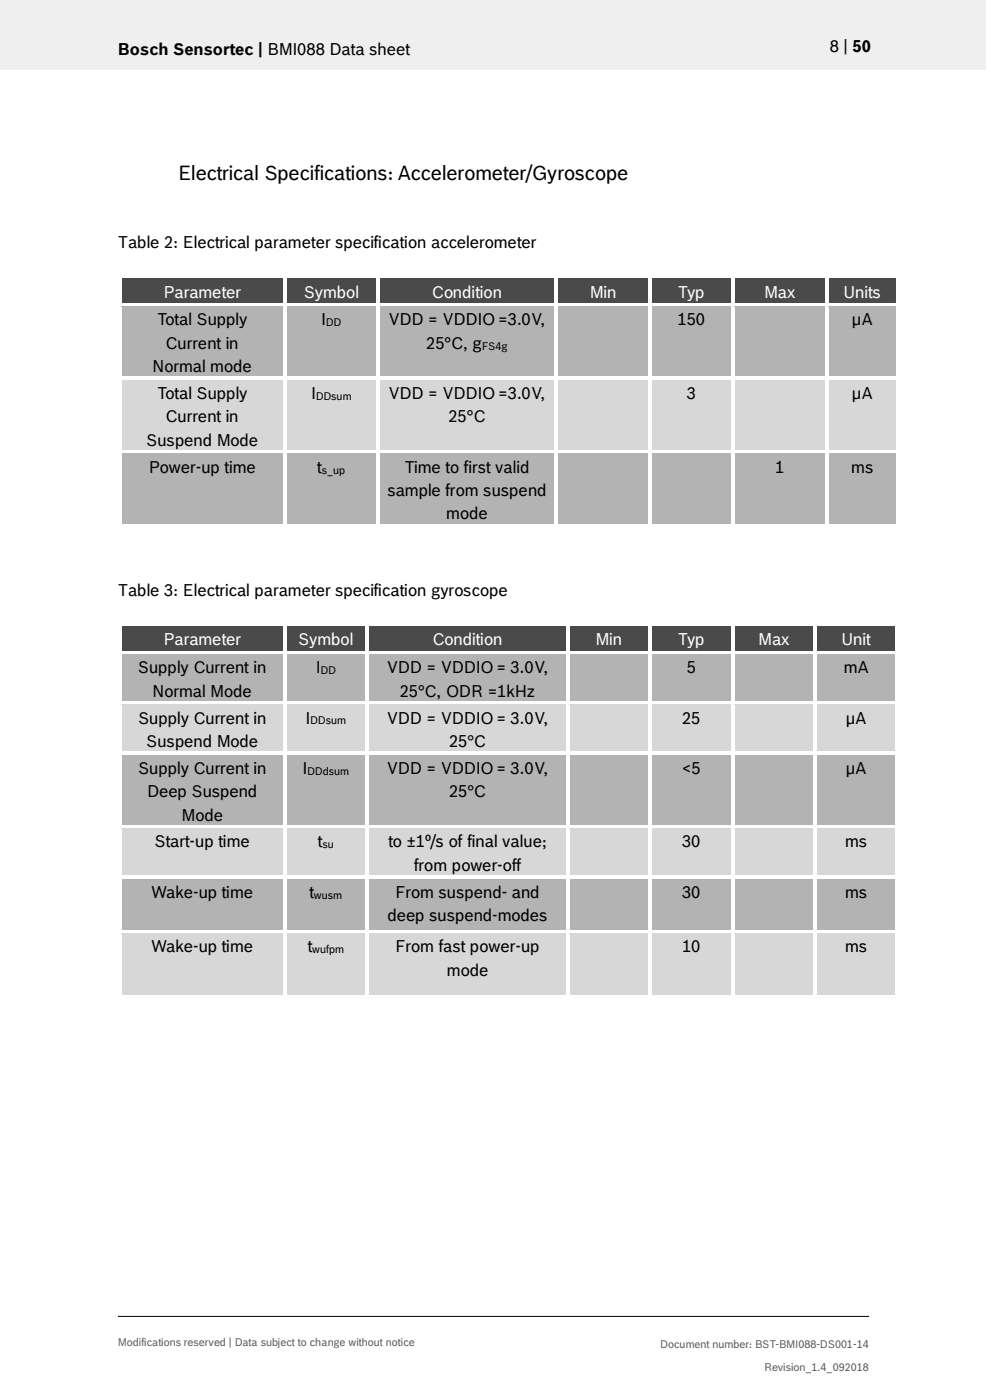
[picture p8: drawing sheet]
<svg xmlns="http://www.w3.org/2000/svg" width="210mm" height="297mm" viewBox="0 0 210 297" stroke-linecap="round" stroke-linejoin="round" font-family="sans-serif">
<defs><g id="words">
<text font-size="4.2" x="37.7" y="38.1">Electrical Specifications: Accelerometer/Gyroscope</text>
<g font-size="3.5">
<text x="25" y="11.6">Bosch Sensortec | BMI088 Data sheet</text>
<text x="176" y="11">8 | 50</text>
<text x="25" y="52.6">Table 2: Electrical parameter specification accelerometer</text>
<text x="33.3" y="69">Total Supply</text>
<text x="68.2" y="69">I</text>
<text x="82.4" y="69">VDD = VDDIO =3.0V,</text>
<text x="143.7" y="69">150</text>
<text x="180.7" y="69">µA</text>
<text x="35.1" y="74">Current in</text>
<text x="90.4" y="74">25°C, g</text>
<text x="32.3" y="78.9">Normal mode</text>
<text x="33.3" y="84.7">Total Supply</text>
<text x="35.1" y="89.6">Current in</text>
<text x="66" y="84.7">I</text>
<text x="82.4" y="84.7">VDD = VDDIO =3.0V,</text>
<text x="95.1" y="89.6">25°C</text>
<text x="145.7" y="84.7">3</text>
<text x="180.7" y="84.7">µA</text>
<text x="31" y="94.5">Suspend Mode</text>
<text x="31.5" y="100.3">Power-up time</text>
<text x="67.3" y="100.3">t</text>
<text x="85.8" y="100.3">Time to first valid</text>
<text x="164.5" y="100.3">1</text>
<text x="180.6" y="100.3">ms</text>
<text x="82.2" y="105.2">sample from suspend</text>
<text x="94.7" y="110.2">mode</text>
<text x="25" y="126.4">Table 3: Electrical parameter specification gyroscope</text>
<text x="29.3" y="142.8">Supply Current in</text>
<text x="67" y="142.8">I</text>
<text x="82" y="142.8">VDD = VDDIO = 3.0V,</text>
<text x="145.7" y="142.8">5</text>
<text x="179" y="142.8">mA</text>
<text x="32.3" y="147.8">Normal Mode</text>
<text x="84.8" y="147.8">25°C, ODR =1kHz</text>
<text x="29.3" y="153.5">Supply Current in</text>
<text x="64.8" y="153.5">I</text>
<text x="82" y="153.5">VDD = VDDIO = 3.0V,</text>
<text x="144.7" y="153.5">25</text>
<text x="179.4" y="153.5">µA</text>
<text x="31" y="158.5">Suspend Mode</text>
<text x="95.2" y="158.5">25°C</text>
<text x="29.3" y="164.2">Supply Current in</text>
<text x="64.2" y="164.2">I</text>
<text x="82" y="164.2">VDD = VDDIO = 3.0V,</text>
<text x="144.7" y="164.2">&lt;5</text>
<text x="179.4" y="164.2">µA</text>
<text x="31.2" y="169.1">Deep Suspend</text>
<text x="95.2" y="169.1">25°C</text>
<text x="32.8" y="179.8">Start-up time</text>
<text x="38.5" y="174.1">Mode</text>
<text x="67.4" y="179.8">t</text>
<text x="82.4" y="179.8">to ±1º/s of final value;</text>
<text x="144.7" y="179.8">30</text>
<text x="179.3" y="179.8">ms</text>
<text x="87.8" y="184.7">from power-off</text>
<text x="32.1" y="190.5">Wake-up time</text>
<text x="65.7" y="190.5">t</text>
<text x="83.9" y="190.5">From suspend- and</text>
<text x="144.7" y="190.5">30</text>
<text x="179.3" y="190.5">ms</text>
<text x="82.2" y="195.5">deep suspend-modes</text>
<text x="32.1" y="202.1">Wake-up time</text>
<text x="65.3" y="202.1">t</text>
<text x="83.9" y="202.1">From fast power-up</text>
<text x="144.7" y="202.1">10</text>
<text x="179.3" y="202.1">ms</text>
<text x="94.8" y="207">mode</text>
</g>
<g font-size="3.5" fill="#fff">
<text x="34.7" y="63.1">Parameter</text>
<text x="64.4" y="63.1">Symbol</text>
<text x="91.6" y="63.1">Condition</text>
<text x="125.1" y="63.1">Min</text>
<text x="143.8" y="63.1">Typ</text>
<text x="162.1" y="63.1">Max</text>
<text x="178.9" y="63.1">Units</text>
<text x="34.7" y="136.9">Parameter</text>
<text x="63.2" y="136.9">Symbol</text>
<text x="91.7" y="136.9">Condition</text>
<text x="126.3" y="136.9">Min</text>
<text x="143.8" y="136.9">Typ</text>
<text x="160.9" y="136.9">Max</text>
<text x="178.5" y="136.9">Unit</text>
</g>
<g font-size="2.3">
<text x="69.1" y="69.2">DD</text>
<text x="102.2" y="74.2">FS4g</text>
<text x="67" y="84.8">DDsum</text>
<text x="68.3" y="100.5">s_up</text>
<text x="68" y="143">DD</text>
<text x="65.8" y="153.7">DDsum</text>
<text x="65.2" y="164.3">DDdsum</text>
<text x="68.4" y="180">su</text>
<text x="66.6" y="190.7">wusm</text>
<text x="66.2" y="202.2">wufpm</text>
</g>
<g font-size="2.3" fill="#535f6b">
<text x="25" y="285.5">Modifications reserved | Data subject to change without notice</text>
<text x="140.1" y="285.9">Document number: BST-BMI088-DS001-14</text>
<text x="162.1" y="290.9">Revision_1.4_092018</text>
</g>
</g></defs>
<path d="M0 0h209.1v14.8h-209.1z" fill="#efeff0"/>
<path d="M25 279.3h159.4" fill="none" stroke="#000" stroke-width=".21"/>
<g fill="#424c58">
<path d="M25.8 59.1h34.2v5.2h-34.2z" fill-rule="evenodd"/>
<path d="M60.8 59.1h19v5.2h-19z" fill-rule="evenodd"/>
<path d="M80.6 59.1h37v5.2h-37z" fill-rule="evenodd"/>
<path d="M118.3 59.1h19.2v5.2h-19.2z" fill-rule="evenodd"/>
<path d="M138.3 59.1h16.8v5.2h-16.8z" fill-rule="evenodd"/>
<path d="M155.8 59.1h19.2v5.2h-19.2z" fill-rule="evenodd"/>
<path d="M175.8 59.1h14.3v5.2h-14.3z" fill-rule="evenodd"/>
</g>
<g fill="#424c58">
<path d="M27.3 59.1h31.2v5h-31.2z"/>
<path d="M62.3 59.1h16v5h-16z"/>
<path d="M82.1 59.1h33.9v5h-33.9z"/>
<path d="M119.8 59.1h16.2v5h-16.2z"/>
<path d="M139.8 59.1h13.7v5h-13.7z"/>
<path d="M157.4 59.1h16.1v5h-16.1z"/>
<path d="M177.3 59.1h11.3v5h-11.3z"/>
</g>
<g fill="#fff">
<path d="M25.1 58.3h.7v.8h-.7z" fill-rule="evenodd"/>
<path d="M25.1 58.3h.7v.8h-.7z" fill-rule="evenodd"/>
<path d="M25.8 58.3h34.3v.8h-34.3z" fill-rule="evenodd"/>
</g>
<path d="M25.8 59.1h34.3" fill="none" stroke="#424c58" stroke-width=".21"/>
<path d="M60.1 59.1h.7z" fill="#fff"/>
<g fill="#fff">
<path d="M60.1 58.3h.7v.8h-.7z" fill-rule="evenodd"/>
<path d="M60.8 58.3h19.1v.8h-19.1z" fill-rule="evenodd"/>
</g>
<path d="M60.8 59.1h19.1" fill="none" stroke="#424c58" stroke-width=".21"/>
<path d="M79.9 59.1h.7z" fill="#fff"/>
<g fill="#fff">
<path d="M79.9 58.3h.7v.8h-.7z" fill-rule="evenodd"/>
<path d="M80.6 58.3h37v.8h-37z" fill-rule="evenodd"/>
</g>
<path d="M80.6 59.1h37" fill="none" stroke="#424c58" stroke-width=".21"/>
<path d="M117.6 59.1h.7z" fill="#fff"/>
<g fill="#fff">
<path d="M117.6 58.3h.7v.8h-.7z" fill-rule="evenodd"/>
<path d="M118.3 58.3h19.3v.8h-19.3z" fill-rule="evenodd"/>
</g>
<path d="M118.3 59.1h19.3" fill="none" stroke="#424c58" stroke-width=".21"/>
<path d="M137.6 59.1h.7z" fill="#fff"/>
<g fill="#fff">
<path d="M137.6 58.3h.7v.8h-.7z" fill-rule="evenodd"/>
<path d="M138.3 58.3h16.8v.8h-16.8z" fill-rule="evenodd"/>
</g>
<path d="M138.3 59.1h16.8" fill="none" stroke="#424c58" stroke-width=".21"/>
<path d="M155.1 59.1h.7z" fill="#fff"/>
<g fill="#fff">
<path d="M155.1 58.3h.7v.8h-.7z" fill-rule="evenodd"/>
<path d="M155.8 58.3h19.2v.8h-19.2z" fill-rule="evenodd"/>
</g>
<path d="M155.8 59.1h19.2" fill="none" stroke="#424c58" stroke-width=".21"/>
<path d="M175 59.1h.8z" fill="#fff"/>
<g fill="#fff">
<path d="M175 58.3h.8v.8h-.8z" fill-rule="evenodd"/>
<path d="M175.8 58.3h14.3v.8h-14.3z" fill-rule="evenodd"/>
</g>
<path d="M175.8 59.1h14.3" fill="none" stroke="#424c58" stroke-width=".21"/>
<g fill="#fff">
<path d="M190.1 58.3h.7v.8h-.7z" fill-rule="evenodd"/>
<path d="M190.1 58.3h.7v.8h-.7z" fill-rule="evenodd"/>
<path d="M25.1 59.1h.7v5.2h-.7z" fill-rule="evenodd"/>
<path d="M60.1 59.1h.7v5.2h-.7z" fill-rule="evenodd"/>
<path d="M79.9 59.1h.7v5.2h-.7z" fill-rule="evenodd"/>
<path d="M117.6 59.1h.7v5.2h-.7z" fill-rule="evenodd"/>
<path d="M137.6 59.1h.7v5.2h-.7z" fill-rule="evenodd"/>
<path d="M155.1 59.1h.7v5.2h-.7z" fill-rule="evenodd"/>
<path d="M175 59.1h.8v5.2h-.8z" fill-rule="evenodd"/>
<path d="M190.1 59.1h.7v5.2h-.7z" fill-rule="evenodd"/>
</g>
<g fill="#b2b3b5">
<path d="M25.8 65.1h34.2v14.8h-34.2z" fill-rule="evenodd"/>
<path d="M27.3 70h31.2v5h-31.2z" fill-rule="evenodd"/>
<path d="M60.8 65.1h19v14.8h-19z" fill-rule="evenodd"/>
<path d="M80.6 65.1h37v14.8h-37z" fill-rule="evenodd"/>
<path d="M82.1 70h33.9v5h-33.9z" fill-rule="evenodd"/>
<path d="M118.3 65.1h19.2v14.8h-19.2z" fill-rule="evenodd"/>
<path d="M138.3 65.1h16.8v14.8h-16.8z" fill-rule="evenodd"/>
<path d="M155.8 65.1h19.2v14.8h-19.2z" fill-rule="evenodd"/>
<path d="M175.8 65.1h14.3v14.8h-14.3z" fill-rule="evenodd"/>
</g>
<g fill="#b2b3b5">
<path d="M27.3 65.1h31.2v4.9h-31.2z"/>
<path d="M27.3 75h31.2v4.9h-31.2z"/>
<path d="M62.3 65.1h16v4.9h-16z"/>
<path d="M82.1 65.1h33.9v4.9h-33.9z"/>
<path d="M119.8 65.1h16.2v4.9h-16.2z"/>
<path d="M139.8 65.1h13.7v4.9h-13.7z"/>
<path d="M157.4 65.1h16.1v4.9h-16.1z"/>
<path d="M177.3 65.1h11.3v4.9h-11.3z"/>
</g>
<g fill="#fff">
<path d="M25.1 64.3h.7v.8h-.7z" fill-rule="evenodd"/>
<path d="M25.8 64.3h34.3v.8h-34.3z" fill-rule="evenodd"/>
</g>
<path d="M25.8 65.1h34.3" fill="none" stroke="#b2b3b5" stroke-width=".21"/>
<g fill="#fff">
<path d="M60.1 64.3h.7v.8h-.7z" fill-rule="evenodd"/>
<path d="M60.8 64.3h19.1v.8h-19.1z" fill-rule="evenodd"/>
</g>
<path d="M60.8 65.1h19.1" fill="none" stroke="#b2b3b5" stroke-width=".21"/>
<g fill="#fff">
<path d="M79.9 64.3h.7v.8h-.7z" fill-rule="evenodd"/>
<path d="M80.6 64.3h37v.8h-37z" fill-rule="evenodd"/>
</g>
<path d="M80.6 65.1h37" fill="none" stroke="#b2b3b5" stroke-width=".21"/>
<g fill="#fff">
<path d="M117.6 64.3h.7v.8h-.7z" fill-rule="evenodd"/>
<path d="M118.3 64.3h19.3v.8h-19.3z" fill-rule="evenodd"/>
</g>
<path d="M118.3 65.1h19.3" fill="none" stroke="#b2b3b5" stroke-width=".21"/>
<g fill="#fff">
<path d="M137.6 64.3h.7v.8h-.7z" fill-rule="evenodd"/>
<path d="M138.3 64.3h16.8v.8h-16.8z" fill-rule="evenodd"/>
</g>
<path d="M138.3 65.1h16.8" fill="none" stroke="#b2b3b5" stroke-width=".21"/>
<g fill="#fff">
<path d="M155.1 64.3h.7v.8h-.7z" fill-rule="evenodd"/>
<path d="M155.8 64.3h19.2v.8h-19.2z" fill-rule="evenodd"/>
</g>
<path d="M155.8 65.1h19.2" fill="none" stroke="#b2b3b5" stroke-width=".21"/>
<g fill="#fff">
<path d="M175 64.3h.8v.8h-.8z" fill-rule="evenodd"/>
<path d="M175.8 64.3h14.3v.8h-14.3z" fill-rule="evenodd"/>
</g>
<path d="M175.8 65.1h14.3" fill="none" stroke="#b2b3b5" stroke-width=".21"/>
<g fill="#fff">
<path d="M190.1 64.3h.7v.8h-.7z" fill-rule="evenodd"/>
<path d="M25.1 65.1h.7v14.8h-.7z" fill-rule="evenodd"/>
<path d="M60.1 65.1h.7v14.8h-.7z" fill-rule="evenodd"/>
<path d="M79.9 65.1h.7v14.8h-.7z" fill-rule="evenodd"/>
<path d="M117.6 65.1h.7v14.8h-.7z" fill-rule="evenodd"/>
<path d="M137.6 65.1h.7v14.8h-.7z" fill-rule="evenodd"/>
<path d="M155.1 65.1h.7v14.8h-.7z" fill-rule="evenodd"/>
<path d="M175 65.1h.8v14.8h-.8z" fill-rule="evenodd"/>
<path d="M190.1 65.1h.7v14.8h-.7z" fill-rule="evenodd"/>
</g>
<g fill="#d7d7da">
<path d="M25.8 80.7h34.2v14.8h-34.2z" fill-rule="evenodd"/>
<path d="M27.3 85.6h31.2v5h-31.2z" fill-rule="evenodd"/>
<path d="M60.8 80.7h19v14.8h-19z" fill-rule="evenodd"/>
<path d="M80.6 80.7h37v14.8h-37z" fill-rule="evenodd"/>
<path d="M82.1 85.6h33.9v5h-33.9z" fill-rule="evenodd"/>
<path d="M118.3 80.7h19.2v14.8h-19.2z" fill-rule="evenodd"/>
<path d="M138.3 80.7h16.8v14.8h-16.8z" fill-rule="evenodd"/>
<path d="M155.8 80.7h19.2v14.8h-19.2z" fill-rule="evenodd"/>
<path d="M175.8 80.7h14.3v14.8h-14.3z" fill-rule="evenodd"/>
</g>
<g fill="#d7d7da">
<path d="M27.3 80.7h31.2v4.9h-31.2z"/>
<path d="M27.3 90.6h31.2v4.9h-31.2z"/>
<path d="M62.3 80.7h16v4.9h-16z"/>
<path d="M82.1 80.7h33.9v4.9h-33.9z"/>
<path d="M119.8 80.7h16.2v4.9h-16.2z"/>
<path d="M139.8 80.7h13.7v4.9h-13.7z"/>
<path d="M157.4 80.7h16.1v4.9h-16.1z"/>
<path d="M177.3 80.7h11.3v4.9h-11.3z"/>
</g>
<g fill="#fff">
<path d="M25.1 79.9h.7v.8h-.7z" fill-rule="evenodd"/>
<path d="M25.8 79.9h34.3v.7h-34.3z" fill-rule="evenodd"/>
</g>
<path d="M25.8 80.7h34.3" fill="none" stroke="#d7d7da" stroke-width=".21"/>
<g fill="#fff">
<path d="M60.1 79.9h.7v.8h-.7z" fill-rule="evenodd"/>
<path d="M60.8 79.9h19.1v.7h-19.1z" fill-rule="evenodd"/>
</g>
<path d="M60.8 80.7h19.1" fill="none" stroke="#d7d7da" stroke-width=".21"/>
<g fill="#fff">
<path d="M79.9 79.9h.7v.8h-.7z" fill-rule="evenodd"/>
<path d="M80.6 79.9h37v.7h-37z" fill-rule="evenodd"/>
</g>
<path d="M80.6 80.7h37" fill="none" stroke="#d7d7da" stroke-width=".21"/>
<g fill="#fff">
<path d="M117.6 79.9h.7v.8h-.7z" fill-rule="evenodd"/>
<path d="M118.3 79.9h19.3v.7h-19.3z" fill-rule="evenodd"/>
</g>
<path d="M118.3 80.7h19.3" fill="none" stroke="#d7d7da" stroke-width=".21"/>
<g fill="#fff">
<path d="M137.6 79.9h.7v.8h-.7z" fill-rule="evenodd"/>
<path d="M138.3 79.9h16.8v.7h-16.8z" fill-rule="evenodd"/>
</g>
<path d="M138.3 80.7h16.8" fill="none" stroke="#d7d7da" stroke-width=".21"/>
<g fill="#fff">
<path d="M155.1 79.9h.7v.8h-.7z" fill-rule="evenodd"/>
<path d="M155.8 79.9h19.2v.7h-19.2z" fill-rule="evenodd"/>
</g>
<path d="M155.8 80.7h19.2" fill="none" stroke="#d7d7da" stroke-width=".21"/>
<g fill="#fff">
<path d="M175 79.9h.8v.8h-.8z" fill-rule="evenodd"/>
<path d="M175.8 79.9h14.3v.7h-14.3z" fill-rule="evenodd"/>
</g>
<path d="M175.8 80.7h14.3" fill="none" stroke="#d7d7da" stroke-width=".21"/>
<g fill="#fff">
<path d="M190.1 79.9h.7v.8h-.7z" fill-rule="evenodd"/>
<path d="M25.1 80.7h.7v14.8h-.7z" fill-rule="evenodd"/>
<path d="M60.1 80.7h.7v14.8h-.7z" fill-rule="evenodd"/>
<path d="M79.9 80.7h.7v14.8h-.7z" fill-rule="evenodd"/>
<path d="M117.6 80.7h.7v14.8h-.7z" fill-rule="evenodd"/>
<path d="M137.6 80.7h.7v14.8h-.7z" fill-rule="evenodd"/>
<path d="M155.1 80.7h.7v14.8h-.7z" fill-rule="evenodd"/>
<path d="M175 80.7h.8v14.8h-.8z" fill-rule="evenodd"/>
<path d="M190.1 80.7h.7v14.8h-.7z" fill-rule="evenodd"/>
</g>
<g fill="#b2b3b5">
<path d="M25.8 96.3h34.2v14.8h-34.2z" fill-rule="evenodd"/>
<path d="M60.8 96.3h19v14.8h-19z" fill-rule="evenodd"/>
<path d="M80.6 96.3h37v14.8h-37z" fill-rule="evenodd"/>
<path d="M82.1 101.3h33.9v4.9h-33.9z" fill-rule="evenodd"/>
<path d="M118.3 96.3h19.2v14.8h-19.2z" fill-rule="evenodd"/>
<path d="M138.3 96.3h16.8v14.8h-16.8z" fill-rule="evenodd"/>
<path d="M155.8 96.3h19.2v14.8h-19.2z" fill-rule="evenodd"/>
<path d="M175.8 96.3h14.3v14.8h-14.3z" fill-rule="evenodd"/>
</g>
<g fill="#b2b3b5">
<path d="M27.3 96.3h31.2v5h-31.2z"/>
<path d="M62.3 96.3h16v5h-16z"/>
<path d="M82.1 96.3h33.9v5h-33.9z"/>
<path d="M82.1 106.2h33.9v4.9h-33.9z"/>
<path d="M119.8 96.3h16.2v5h-16.2z"/>
<path d="M139.8 96.3h13.7v5h-13.7z"/>
<path d="M157.4 96.3h16.1v5h-16.1z"/>
<path d="M177.3 96.3h11.3v5h-11.3z"/>
</g>
<g fill="#fff">
<path d="M25.1 95.5h.7v.8h-.7z" fill-rule="evenodd"/>
<path d="M25.8 95.5h34.3v.8h-34.3z" fill-rule="evenodd"/>
</g>
<path d="M25.8 96.3h34.3" fill="none" stroke="#b2b3b5" stroke-width=".21"/>
<g fill="#fff">
<path d="M60.1 95.5h.7v.8h-.7z" fill-rule="evenodd"/>
<path d="M60.8 95.5h19.1v.8h-19.1z" fill-rule="evenodd"/>
</g>
<path d="M60.8 96.3h19.1" fill="none" stroke="#b2b3b5" stroke-width=".21"/>
<g fill="#fff">
<path d="M79.9 95.5h.7v.8h-.7z" fill-rule="evenodd"/>
<path d="M80.6 95.5h37v.8h-37z" fill-rule="evenodd"/>
</g>
<path d="M80.6 96.3h37" fill="none" stroke="#b2b3b5" stroke-width=".21"/>
<g fill="#fff">
<path d="M117.6 95.5h.7v.8h-.7z" fill-rule="evenodd"/>
<path d="M118.3 95.5h19.3v.8h-19.3z" fill-rule="evenodd"/>
</g>
<path d="M118.3 96.3h19.3" fill="none" stroke="#b2b3b5" stroke-width=".21"/>
<g fill="#fff">
<path d="M137.6 95.5h.7v.8h-.7z" fill-rule="evenodd"/>
<path d="M138.3 95.5h16.8v.8h-16.8z" fill-rule="evenodd"/>
</g>
<path d="M138.3 96.3h16.8" fill="none" stroke="#b2b3b5" stroke-width=".21"/>
<g fill="#fff">
<path d="M155.1 95.5h.7v.8h-.7z" fill-rule="evenodd"/>
<path d="M155.8 95.5h19.2v.8h-19.2z" fill-rule="evenodd"/>
</g>
<path d="M155.8 96.3h19.2" fill="none" stroke="#b2b3b5" stroke-width=".21"/>
<g fill="#fff">
<path d="M175 95.5h.8v.8h-.8z" fill-rule="evenodd"/>
<path d="M175.8 95.5h14.3v.8h-14.3z" fill-rule="evenodd"/>
</g>
<path d="M175.8 96.3h14.3" fill="none" stroke="#b2b3b5" stroke-width=".21"/>
<g fill="#fff">
<path d="M190.1 95.5h.7v.8h-.7z" fill-rule="evenodd"/>
<path d="M25.1 96.3h.7v14.9h-.7z" fill-rule="evenodd"/>
<path d="M25.1 111.2h.7v.7h-.7z" fill-rule="evenodd"/>
<path d="M25.1 111.2h.7v.7h-.7z" fill-rule="evenodd"/>
<path d="M25.8 111.2h34.3v.7h-34.3z" fill-rule="evenodd"/>
<path d="M60.1 96.3h.7v14.9h-.7z" fill-rule="evenodd"/>
<path d="M60.1 111.2h.7v.7h-.7z" fill-rule="evenodd"/>
<path d="M60.8 111.2h19.1v.7h-19.1z" fill-rule="evenodd"/>
<path d="M79.9 96.3h.7v14.9h-.7z" fill-rule="evenodd"/>
<path d="M79.9 111.2h.7v.7h-.7z" fill-rule="evenodd"/>
<path d="M80.6 111.2h37v.7h-37z" fill-rule="evenodd"/>
<path d="M117.6 96.3h.7v14.9h-.7z" fill-rule="evenodd"/>
<path d="M117.6 111.2h.7v.7h-.7z" fill-rule="evenodd"/>
<path d="M118.3 111.2h19.3v.7h-19.3z" fill-rule="evenodd"/>
<path d="M137.6 96.3h.7v14.9h-.7z" fill-rule="evenodd"/>
<path d="M137.6 111.2h.7v.7h-.7z" fill-rule="evenodd"/>
<path d="M138.3 111.2h16.8v.7h-16.8z" fill-rule="evenodd"/>
<path d="M155.1 96.3h.7v14.9h-.7z" fill-rule="evenodd"/>
<path d="M155.1 111.2h.7v.7h-.7z" fill-rule="evenodd"/>
<path d="M155.8 111.2h19.2v.7h-19.2z" fill-rule="evenodd"/>
<path d="M175 96.3h.8v14.9h-.8z" fill-rule="evenodd"/>
<path d="M175 111.2h.8v.7h-.8z" fill-rule="evenodd"/>
<path d="M175.8 111.2h14.3v.7h-14.3z" fill-rule="evenodd"/>
<path d="M190.1 96.3h.7v14.9h-.7z" fill-rule="evenodd"/>
<path d="M190.1 111.2h.7v.7h-.7z" fill-rule="evenodd"/>
<path d="M190.1 111.2h.7v.7h-.7z" fill-rule="evenodd"/>
</g>
<g fill="#424c58">
<path d="M25.8 132.9h34.2v5.2h-34.2z" fill-rule="evenodd"/>
<path d="M60.8 132.9h16.8v5.2h-16.8z" fill-rule="evenodd"/>
<path d="M78.3 132.9h41.8v5.2h-41.8z" fill-rule="evenodd"/>
<path d="M120.8 132.9h16.7v5.2h-16.7z" fill-rule="evenodd"/>
<path d="M138.3 132.9h16.8v5.2h-16.8z" fill-rule="evenodd"/>
<path d="M155.8 132.9h16.8v5.2h-16.8z" fill-rule="evenodd"/>
<path d="M173.4 132.9h16.5v5.2h-16.5z" fill-rule="evenodd"/>
</g>
<g fill="#424c58">
<path d="M27.3 132.9h31.2v5h-31.2z"/>
<path d="M62.3 132.9h13.7v5h-13.7z"/>
<path d="M79.8 132.9h38.7v5h-38.7z"/>
<path d="M122.3 132.9h13.7v5h-13.7z"/>
<path d="M139.8 132.9h13.7v5h-13.7z"/>
<path d="M157.4 132.9h13.6v5h-13.6z"/>
<path d="M174.8 132.9h13.6v5h-13.6z"/>
</g>
<g fill="#fff">
<path d="M25.1 132.1h.7v.8h-.7z" fill-rule="evenodd"/>
<path d="M25.1 132.1h.7v.8h-.7z" fill-rule="evenodd"/>
<path d="M25.8 132.1h34.3v.8h-34.3z" fill-rule="evenodd"/>
</g>
<path d="M25.8 132.9h34.3" fill="none" stroke="#424c58" stroke-width=".21"/>
<path d="M60.1 132.9h.7z" fill="#fff"/>
<g fill="#fff">
<path d="M60.1 132.1h.7v.8h-.7z" fill-rule="evenodd"/>
<path d="M60.8 132.1h16.8v.8h-16.8z" fill-rule="evenodd"/>
</g>
<path d="M60.8 132.9h16.8" fill="none" stroke="#424c58" stroke-width=".21"/>
<path d="M77.6 132.9h.7z" fill="#fff"/>
<g fill="#fff">
<path d="M77.6 132.1h.7v.8h-.7z" fill-rule="evenodd"/>
<path d="M78.3 132.1h41.8v.8h-41.8z" fill-rule="evenodd"/>
</g>
<path d="M78.3 132.9h41.8" fill="none" stroke="#424c58" stroke-width=".21"/>
<path d="M120.1 132.9h.7z" fill="#fff"/>
<g fill="#fff">
<path d="M120.1 132.1h.7v.8h-.7z" fill-rule="evenodd"/>
<path d="M120.8 132.1h16.8v.8h-16.8z" fill-rule="evenodd"/>
</g>
<path d="M120.8 132.9h16.8" fill="none" stroke="#424c58" stroke-width=".21"/>
<path d="M137.6 132.9h.7z" fill="#fff"/>
<g fill="#fff">
<path d="M137.6 132.1h.7v.8h-.7z" fill-rule="evenodd"/>
<path d="M138.3 132.1h16.8v.8h-16.8z" fill-rule="evenodd"/>
</g>
<path d="M138.3 132.9h16.8" fill="none" stroke="#424c58" stroke-width=".21"/>
<path d="M155.1 132.9h.7z" fill="#fff"/>
<g fill="#fff">
<path d="M155.1 132.1h.7v.8h-.7z" fill-rule="evenodd"/>
<path d="M155.8 132.1h16.8v.8h-16.8z" fill-rule="evenodd"/>
</g>
<path d="M155.8 132.9h16.8" fill="none" stroke="#424c58" stroke-width=".21"/>
<path d="M172.6 132.9h.8z" fill="#fff"/>
<g fill="#fff">
<path d="M172.6 132.1h.8v.8h-.8z" fill-rule="evenodd"/>
<path d="M173.4 132.1h16.5v.8h-16.5z" fill-rule="evenodd"/>
</g>
<path d="M173.4 132.9h16.5" fill="none" stroke="#424c58" stroke-width=".21"/>
<g fill="#fff">
<path d="M189.9 132.1h.8v.8h-.8z" fill-rule="evenodd"/>
<path d="M189.9 132.1h.8v.8h-.8z" fill-rule="evenodd"/>
<path d="M25.1 132.9h.7v5.2h-.7z" fill-rule="evenodd"/>
<path d="M60.1 132.9h.7v5.2h-.7z" fill-rule="evenodd"/>
<path d="M77.6 132.9h.7v5.2h-.7z" fill-rule="evenodd"/>
<path d="M120.1 132.9h.7v5.2h-.7z" fill-rule="evenodd"/>
<path d="M137.6 132.9h.7v5.2h-.7z" fill-rule="evenodd"/>
<path d="M155.1 132.9h.7v5.2h-.7z" fill-rule="evenodd"/>
<path d="M172.6 132.9h.8v5.2h-.8z" fill-rule="evenodd"/>
<path d="M189.9 132.9h.8v5.2h-.8z" fill-rule="evenodd"/>
</g>
<g fill="#b2b3b5">
<path d="M25.8 138.9h34.2v9.9h-34.2z" fill-rule="evenodd"/>
<path d="M60.8 138.9h16.8v9.9h-16.8z" fill-rule="evenodd"/>
<path d="M78.3 138.9h41.8v9.9h-41.8z" fill-rule="evenodd"/>
<path d="M120.8 138.9h16.7v9.9h-16.7z" fill-rule="evenodd"/>
<path d="M138.3 138.9h16.8v9.9h-16.8z" fill-rule="evenodd"/>
<path d="M155.8 138.9h16.8v9.9h-16.8z" fill-rule="evenodd"/>
<path d="M173.4 138.9h16.5v9.9h-16.5z" fill-rule="evenodd"/>
</g>
<g fill="#b2b3b5">
<path d="M27.3 138.9h31.2v4.9h-31.2z"/>
<path d="M27.3 143.8h31.2v5h-31.2z"/>
<path d="M62.3 138.9h13.7v4.9h-13.7z"/>
<path d="M79.8 138.9h38.7v4.9h-38.7z"/>
<path d="M79.8 143.8h38.7v5h-38.7z"/>
<path d="M122.3 138.9h13.7v4.9h-13.7z"/>
<path d="M139.8 138.9h13.7v4.9h-13.7z"/>
<path d="M157.4 138.9h13.6v4.9h-13.6z"/>
<path d="M174.8 138.9h13.6v4.9h-13.6z"/>
</g>
<g fill="#fff">
<path d="M25.1 138.1h.7v.8h-.7z" fill-rule="evenodd"/>
<path d="M25.8 138.1h34.3v.8h-34.3z" fill-rule="evenodd"/>
</g>
<path d="M25.8 138.9h34.3" fill="none" stroke="#b2b3b5" stroke-width=".21"/>
<g fill="#fff">
<path d="M60.1 138.1h.7v.8h-.7z" fill-rule="evenodd"/>
<path d="M60.8 138.1h16.8v.8h-16.8z" fill-rule="evenodd"/>
</g>
<path d="M60.8 138.9h16.8" fill="none" stroke="#b2b3b5" stroke-width=".21"/>
<g fill="#fff">
<path d="M77.6 138.1h.7v.8h-.7z" fill-rule="evenodd"/>
<path d="M78.3 138.1h41.8v.8h-41.8z" fill-rule="evenodd"/>
</g>
<path d="M78.3 138.9h41.8" fill="none" stroke="#b2b3b5" stroke-width=".21"/>
<g fill="#fff">
<path d="M120.1 138.1h.7v.8h-.7z" fill-rule="evenodd"/>
<path d="M120.8 138.1h16.8v.8h-16.8z" fill-rule="evenodd"/>
</g>
<path d="M120.8 138.9h16.8" fill="none" stroke="#b2b3b5" stroke-width=".21"/>
<g fill="#fff">
<path d="M137.6 138.1h.7v.8h-.7z" fill-rule="evenodd"/>
<path d="M138.3 138.1h16.8v.8h-16.8z" fill-rule="evenodd"/>
</g>
<path d="M138.3 138.9h16.8" fill="none" stroke="#b2b3b5" stroke-width=".21"/>
<g fill="#fff">
<path d="M155.1 138.1h.7v.8h-.7z" fill-rule="evenodd"/>
<path d="M155.8 138.1h16.8v.8h-16.8z" fill-rule="evenodd"/>
</g>
<path d="M155.8 138.9h16.8" fill="none" stroke="#b2b3b5" stroke-width=".21"/>
<g fill="#fff">
<path d="M172.6 138.1h.8v.8h-.8z" fill-rule="evenodd"/>
<path d="M173.4 138.1h16.5v.8h-16.5z" fill-rule="evenodd"/>
</g>
<path d="M173.4 138.9h16.5" fill="none" stroke="#b2b3b5" stroke-width=".21"/>
<g fill="#fff">
<path d="M189.9 138.1h.8v.8h-.8z" fill-rule="evenodd"/>
<path d="M25.1 138.9h.7v9.9h-.7z" fill-rule="evenodd"/>
<path d="M60.1 138.9h.7v9.9h-.7z" fill-rule="evenodd"/>
<path d="M77.6 138.9h.7v9.9h-.7z" fill-rule="evenodd"/>
<path d="M120.1 138.9h.7v9.9h-.7z" fill-rule="evenodd"/>
<path d="M137.6 138.9h.7v9.9h-.7z" fill-rule="evenodd"/>
<path d="M155.1 138.9h.7v9.9h-.7z" fill-rule="evenodd"/>
<path d="M172.6 138.9h.8v9.9h-.8z" fill-rule="evenodd"/>
<path d="M189.9 138.9h.8v9.9h-.8z" fill-rule="evenodd"/>
</g>
<g fill="#d7d7da">
<path d="M25.8 149.5h34.2v9.9h-34.2z" fill-rule="evenodd"/>
<path d="M27.3 154.5h31.2v4.9h-31.2z" fill-rule="evenodd"/>
<path d="M60.8 149.5h16.8v9.9h-16.8z" fill-rule="evenodd"/>
<path d="M78.3 149.5h41.8v9.9h-41.8z" fill-rule="evenodd"/>
<path d="M79.8 154.5h38.7v4.9h-38.7z" fill-rule="evenodd"/>
<path d="M120.8 149.5h16.7v9.9h-16.7z" fill-rule="evenodd"/>
<path d="M138.3 149.5h16.8v9.9h-16.8z" fill-rule="evenodd"/>
<path d="M155.8 149.5h16.8v9.9h-16.8z" fill-rule="evenodd"/>
<path d="M173.4 149.5h16.5v9.9h-16.5z" fill-rule="evenodd"/>
</g>
<g fill="#d7d7da">
<path d="M27.3 149.5h31.2v5h-31.2z"/>
<path d="M62.3 149.5h13.7v5h-13.7z"/>
<path d="M79.8 149.5h38.7v5h-38.7z"/>
<path d="M122.3 149.5h13.7v5h-13.7z"/>
<path d="M139.8 149.5h13.7v5h-13.7z"/>
<path d="M157.4 149.5h13.6v5h-13.6z"/>
<path d="M174.8 149.5h13.6v5h-13.6z"/>
</g>
<g fill="#fff">
<path d="M25.1 148.8h.7v.8h-.7z" fill-rule="evenodd"/>
<path d="M25.8 148.8h34.3v.7h-34.3z" fill-rule="evenodd"/>
</g>
<path d="M25.8 149.5h34.3" fill="none" stroke="#d7d7da" stroke-width=".21"/>
<g fill="#fff">
<path d="M60.1 148.8h.7v.8h-.7z" fill-rule="evenodd"/>
<path d="M60.8 148.8h16.8v.7h-16.8z" fill-rule="evenodd"/>
</g>
<path d="M60.8 149.5h16.8" fill="none" stroke="#d7d7da" stroke-width=".21"/>
<g fill="#fff">
<path d="M77.6 148.8h.7v.8h-.7z" fill-rule="evenodd"/>
<path d="M78.3 148.8h41.8v.7h-41.8z" fill-rule="evenodd"/>
</g>
<path d="M78.3 149.5h41.8" fill="none" stroke="#d7d7da" stroke-width=".21"/>
<g fill="#fff">
<path d="M120.1 148.8h.7v.8h-.7z" fill-rule="evenodd"/>
<path d="M120.8 148.8h16.8v.7h-16.8z" fill-rule="evenodd"/>
</g>
<path d="M120.8 149.5h16.8" fill="none" stroke="#d7d7da" stroke-width=".21"/>
<g fill="#fff">
<path d="M137.6 148.8h.7v.8h-.7z" fill-rule="evenodd"/>
<path d="M138.3 148.8h16.8v.7h-16.8z" fill-rule="evenodd"/>
</g>
<path d="M138.3 149.5h16.8" fill="none" stroke="#d7d7da" stroke-width=".21"/>
<g fill="#fff">
<path d="M155.1 148.8h.7v.8h-.7z" fill-rule="evenodd"/>
<path d="M155.8 148.8h16.8v.7h-16.8z" fill-rule="evenodd"/>
</g>
<path d="M155.8 149.5h16.8" fill="none" stroke="#d7d7da" stroke-width=".21"/>
<g fill="#fff">
<path d="M172.6 148.8h.8v.8h-.8z" fill-rule="evenodd"/>
<path d="M173.4 148.8h16.5v.7h-16.5z" fill-rule="evenodd"/>
</g>
<path d="M173.4 149.5h16.5" fill="none" stroke="#d7d7da" stroke-width=".21"/>
<g fill="#fff">
<path d="M189.9 148.8h.8v.8h-.8z" fill-rule="evenodd"/>
<path d="M25.1 149.6h.7v9.8h-.7z" fill-rule="evenodd"/>
<path d="M60.1 149.6h.7v9.8h-.7z" fill-rule="evenodd"/>
<path d="M77.6 149.6h.7v9.8h-.7z" fill-rule="evenodd"/>
<path d="M120.1 149.6h.7v9.8h-.7z" fill-rule="evenodd"/>
<path d="M137.6 149.6h.7v9.8h-.7z" fill-rule="evenodd"/>
<path d="M155.1 149.6h.7v9.8h-.7z" fill-rule="evenodd"/>
<path d="M172.6 149.6h.8v9.8h-.8z" fill-rule="evenodd"/>
<path d="M189.9 149.6h.8v9.8h-.8z" fill-rule="evenodd"/>
</g>
<g fill="#b2b3b5">
<path d="M25.8 160.2h34.2v14.8h-34.2z" fill-rule="evenodd"/>
<path d="M27.3 165.1h31.2v5h-31.2z" fill-rule="evenodd"/>
<path d="M60.8 160.2h16.8v14.8h-16.8z" fill-rule="evenodd"/>
<path d="M78.3 160.2h41.8v14.8h-41.8z" fill-rule="evenodd"/>
<path d="M79.8 165.1h38.7v5h-38.7z" fill-rule="evenodd"/>
<path d="M120.8 160.2h16.7v14.8h-16.7z" fill-rule="evenodd"/>
<path d="M138.3 160.2h16.8v14.8h-16.8z" fill-rule="evenodd"/>
<path d="M155.8 160.2h16.8v14.8h-16.8z" fill-rule="evenodd"/>
<path d="M173.4 160.2h16.5v14.8h-16.5z" fill-rule="evenodd"/>
</g>
<g fill="#b2b3b5">
<path d="M27.3 160.2h31.2v4.9h-31.2z"/>
<path d="M27.3 170.1h31.2v4.9h-31.2z"/>
<path d="M62.3 160.2h13.7v4.9h-13.7z"/>
<path d="M79.8 160.2h38.7v4.9h-38.7z"/>
<path d="M122.3 160.2h13.7v4.9h-13.7z"/>
<path d="M139.8 160.2h13.7v4.9h-13.7z"/>
<path d="M157.4 160.2h13.6v4.9h-13.6z"/>
<path d="M174.8 160.2h13.6v4.9h-13.6z"/>
</g>
<g fill="#fff">
<path d="M25.1 159.4h.7v.8h-.7z" fill-rule="evenodd"/>
<path d="M25.8 159.4h34.3v.8h-34.3z" fill-rule="evenodd"/>
</g>
<path d="M25.8 160.2h34.3" fill="none" stroke="#b2b3b5" stroke-width=".21"/>
<g fill="#fff">
<path d="M60.1 159.4h.7v.8h-.7z" fill-rule="evenodd"/>
<path d="M60.8 159.4h16.8v.8h-16.8z" fill-rule="evenodd"/>
</g>
<path d="M60.8 160.2h16.8" fill="none" stroke="#b2b3b5" stroke-width=".21"/>
<g fill="#fff">
<path d="M77.6 159.4h.7v.8h-.7z" fill-rule="evenodd"/>
<path d="M78.3 159.4h41.8v.8h-41.8z" fill-rule="evenodd"/>
</g>
<path d="M78.3 160.2h41.8" fill="none" stroke="#b2b3b5" stroke-width=".21"/>
<g fill="#fff">
<path d="M120.1 159.4h.7v.8h-.7z" fill-rule="evenodd"/>
<path d="M120.8 159.4h16.8v.8h-16.8z" fill-rule="evenodd"/>
</g>
<path d="M120.8 160.2h16.8" fill="none" stroke="#b2b3b5" stroke-width=".21"/>
<g fill="#fff">
<path d="M137.6 159.4h.7v.8h-.7z" fill-rule="evenodd"/>
<path d="M138.3 159.4h16.8v.8h-16.8z" fill-rule="evenodd"/>
</g>
<path d="M138.3 160.2h16.8" fill="none" stroke="#b2b3b5" stroke-width=".21"/>
<g fill="#fff">
<path d="M155.1 159.4h.7v.8h-.7z" fill-rule="evenodd"/>
<path d="M155.8 159.4h16.8v.8h-16.8z" fill-rule="evenodd"/>
</g>
<path d="M155.8 160.2h16.8" fill="none" stroke="#b2b3b5" stroke-width=".21"/>
<g fill="#fff">
<path d="M172.6 159.4h.8v.8h-.8z" fill-rule="evenodd"/>
<path d="M173.4 159.4h16.5v.8h-16.5z" fill-rule="evenodd"/>
</g>
<path d="M173.4 160.2h16.5" fill="none" stroke="#b2b3b5" stroke-width=".21"/>
<g fill="#fff">
<path d="M189.9 159.4h.8v.8h-.8z" fill-rule="evenodd"/>
<path d="M25.1 160.2h.7v14.8h-.7z" fill-rule="evenodd"/>
<path d="M60.1 160.2h.7v14.8h-.7z" fill-rule="evenodd"/>
<path d="M77.6 160.2h.7v14.8h-.7z" fill-rule="evenodd"/>
<path d="M120.1 160.2h.7v14.8h-.7z" fill-rule="evenodd"/>
<path d="M137.6 160.2h.7v14.8h-.7z" fill-rule="evenodd"/>
<path d="M155.1 160.2h.7v14.8h-.7z" fill-rule="evenodd"/>
<path d="M172.6 160.2h.8v14.8h-.8z" fill-rule="evenodd"/>
<path d="M189.9 160.2h.8v14.8h-.8z" fill-rule="evenodd"/>
</g>
<g fill="#d7d7da">
<path d="M25.8 175.8h34.2v9.9h-34.2z" fill-rule="evenodd"/>
<path d="M60.8 175.8h16.8v9.9h-16.8z" fill-rule="evenodd"/>
<path d="M78.3 175.8h41.8v9.9h-41.8z" fill-rule="evenodd"/>
<path d="M120.8 175.8h16.7v9.9h-16.7z" fill-rule="evenodd"/>
<path d="M138.3 175.8h16.8v9.9h-16.8z" fill-rule="evenodd"/>
<path d="M155.8 175.8h16.8v9.9h-16.8z" fill-rule="evenodd"/>
<path d="M173.4 175.8h16.5v9.9h-16.5z" fill-rule="evenodd"/>
</g>
<g fill="#d7d7da">
<path d="M27.3 175.8h31.2v5h-31.2z"/>
<path d="M62.3 175.8h13.7v5h-13.7z"/>
<path d="M79.8 175.8h38.7v5h-38.7z"/>
<path d="M79.8 180.8h38.7v4.9h-38.7z"/>
<path d="M122.3 175.8h13.7v5h-13.7z"/>
<path d="M139.8 175.8h13.7v5h-13.7z"/>
<path d="M157.4 175.8h13.6v5h-13.6z"/>
<path d="M174.8 175.8h13.6v5h-13.6z"/>
</g>
<g fill="#fff">
<path d="M25.1 175h.7v.9h-.7z" fill-rule="evenodd"/>
<path d="M25.8 175h34.3v.8h-34.3z" fill-rule="evenodd"/>
</g>
<path d="M25.8 175.8h34.3" fill="none" stroke="#d7d7da" stroke-width=".21"/>
<g fill="#fff">
<path d="M60.1 175h.7v.9h-.7z" fill-rule="evenodd"/>
<path d="M60.8 175h16.8v.8h-16.8z" fill-rule="evenodd"/>
</g>
<path d="M60.8 175.8h16.8" fill="none" stroke="#d7d7da" stroke-width=".21"/>
<g fill="#fff">
<path d="M77.6 175h.7v.9h-.7z" fill-rule="evenodd"/>
<path d="M78.3 175h41.8v.8h-41.8z" fill-rule="evenodd"/>
</g>
<path d="M78.3 175.8h41.8" fill="none" stroke="#d7d7da" stroke-width=".21"/>
<g fill="#fff">
<path d="M120.1 175h.7v.9h-.7z" fill-rule="evenodd"/>
<path d="M120.8 175h16.8v.8h-16.8z" fill-rule="evenodd"/>
</g>
<path d="M120.8 175.8h16.8" fill="none" stroke="#d7d7da" stroke-width=".21"/>
<g fill="#fff">
<path d="M137.6 175h.7v.9h-.7z" fill-rule="evenodd"/>
<path d="M138.3 175h16.8v.8h-16.8z" fill-rule="evenodd"/>
</g>
<path d="M138.3 175.8h16.8" fill="none" stroke="#d7d7da" stroke-width=".21"/>
<g fill="#fff">
<path d="M155.1 175h.7v.9h-.7z" fill-rule="evenodd"/>
<path d="M155.8 175h16.8v.8h-16.8z" fill-rule="evenodd"/>
</g>
<path d="M155.8 175.8h16.8" fill="none" stroke="#d7d7da" stroke-width=".21"/>
<g fill="#fff">
<path d="M172.6 175h.8v.9h-.8z" fill-rule="evenodd"/>
<path d="M173.4 175h16.5v.8h-16.5z" fill-rule="evenodd"/>
</g>
<path d="M173.4 175.8h16.5" fill="none" stroke="#d7d7da" stroke-width=".21"/>
<g fill="#fff">
<path d="M189.9 175h.8v.9h-.8z" fill-rule="evenodd"/>
<path d="M25.1 175.9h.7v9.8h-.7z" fill-rule="evenodd"/>
<path d="M60.1 175.9h.7v9.8h-.7z" fill-rule="evenodd"/>
<path d="M77.6 175.9h.7v9.8h-.7z" fill-rule="evenodd"/>
<path d="M120.1 175.9h.7v9.8h-.7z" fill-rule="evenodd"/>
<path d="M137.6 175.9h.7v9.8h-.7z" fill-rule="evenodd"/>
<path d="M155.1 175.9h.7v9.8h-.7z" fill-rule="evenodd"/>
<path d="M172.6 175.9h.8v9.8h-.8z" fill-rule="evenodd"/>
<path d="M189.9 175.9h.8v9.8h-.8z" fill-rule="evenodd"/>
</g>
<g fill="#b2b3b5">
<path d="M25.8 186.5h34.2v10.8h-34.2z" fill-rule="evenodd"/>
<path d="M60.8 186.5h16.8v10.8h-16.8z" fill-rule="evenodd"/>
<path d="M78.3 186.5h41.8v10.8h-41.8z" fill-rule="evenodd"/>
<path d="M79.8 191.5h38.7v4.9h-38.7z" fill-rule="evenodd"/>
<path d="M120.8 186.5h16.7v10.8h-16.7z" fill-rule="evenodd"/>
<path d="M138.3 186.5h16.8v10.8h-16.8z" fill-rule="evenodd"/>
<path d="M155.8 186.5h16.8v10.8h-16.8z" fill-rule="evenodd"/>
<path d="M173.4 186.5h16.5v10.8h-16.5z" fill-rule="evenodd"/>
</g>
<g fill="#b2b3b5">
<path d="M27.3 186.5h31.2v5h-31.2z"/>
<path d="M62.3 186.5h13.7v5h-13.7z"/>
<path d="M79.8 186.5h38.7v5h-38.7z"/>
<path d="M122.3 186.5h13.7v5h-13.7z"/>
<path d="M139.8 186.5h13.7v5h-13.7z"/>
<path d="M157.4 186.5h13.6v5h-13.6z"/>
<path d="M174.8 186.5h13.6v5h-13.6z"/>
</g>
<g fill="#fff">
<path d="M25.1 185.7h.7v.8h-.7z" fill-rule="evenodd"/>
<path d="M25.8 185.7h34.3v.8h-34.3z" fill-rule="evenodd"/>
</g>
<path d="M25.8 186.5h34.3" fill="none" stroke="#b2b3b5" stroke-width=".21"/>
<g fill="#fff">
<path d="M60.1 185.7h.7v.8h-.7z" fill-rule="evenodd"/>
<path d="M60.8 185.7h16.8v.8h-16.8z" fill-rule="evenodd"/>
</g>
<path d="M60.8 186.5h16.8" fill="none" stroke="#b2b3b5" stroke-width=".21"/>
<g fill="#fff">
<path d="M77.6 185.7h.7v.8h-.7z" fill-rule="evenodd"/>
<path d="M78.3 185.7h41.8v.8h-41.8z" fill-rule="evenodd"/>
</g>
<path d="M78.3 186.5h41.8" fill="none" stroke="#b2b3b5" stroke-width=".21"/>
<g fill="#fff">
<path d="M120.1 185.7h.7v.8h-.7z" fill-rule="evenodd"/>
<path d="M120.8 185.7h16.8v.8h-16.8z" fill-rule="evenodd"/>
</g>
<path d="M120.8 186.5h16.8" fill="none" stroke="#b2b3b5" stroke-width=".21"/>
<g fill="#fff">
<path d="M137.6 185.7h.7v.8h-.7z" fill-rule="evenodd"/>
<path d="M138.3 185.7h16.8v.8h-16.8z" fill-rule="evenodd"/>
</g>
<path d="M138.3 186.5h16.8" fill="none" stroke="#b2b3b5" stroke-width=".21"/>
<g fill="#fff">
<path d="M155.1 185.7h.7v.8h-.7z" fill-rule="evenodd"/>
<path d="M155.8 185.7h16.8v.8h-16.8z" fill-rule="evenodd"/>
</g>
<path d="M155.8 186.5h16.8" fill="none" stroke="#b2b3b5" stroke-width=".21"/>
<g fill="#fff">
<path d="M172.6 185.7h.8v.8h-.8z" fill-rule="evenodd"/>
<path d="M173.4 185.7h16.5v.8h-16.5z" fill-rule="evenodd"/>
</g>
<path d="M173.4 186.5h16.5" fill="none" stroke="#b2b3b5" stroke-width=".21"/>
<g fill="#fff">
<path d="M189.9 185.7h.8v.8h-.8z" fill-rule="evenodd"/>
<path d="M25.1 186.5h.7v10.8h-.7z" fill-rule="evenodd"/>
<path d="M60.1 186.5h.7v10.8h-.7z" fill-rule="evenodd"/>
<path d="M77.6 186.5h.7v10.8h-.7z" fill-rule="evenodd"/>
<path d="M120.1 186.5h.7v10.8h-.7z" fill-rule="evenodd"/>
<path d="M137.6 186.5h.7v10.8h-.7z" fill-rule="evenodd"/>
<path d="M155.1 186.5h.7v10.8h-.7z" fill-rule="evenodd"/>
<path d="M172.6 186.5h.8v10.8h-.8z" fill-rule="evenodd"/>
<path d="M189.9 186.5h.8v10.8h-.8z" fill-rule="evenodd"/>
</g>
<g fill="#d7d7da">
<path d="M25.8 198.1h34.2v13h-34.2z" fill-rule="evenodd"/>
<path d="M60.8 198.1h16.8v13h-16.8z" fill-rule="evenodd"/>
<path d="M78.3 198.1h41.8v13h-41.8z" fill-rule="evenodd"/>
<path d="M79.8 203h38.7v5h-38.7z" fill-rule="evenodd"/>
<path d="M120.8 198.1h16.7v13h-16.7z" fill-rule="evenodd"/>
<path d="M138.3 198.1h16.8v13h-16.8z" fill-rule="evenodd"/>
<path d="M155.8 198.1h16.8v13h-16.8z" fill-rule="evenodd"/>
<path d="M173.4 198.1h16.5v13h-16.5z" fill-rule="evenodd"/>
</g>
<g fill="#d7d7da">
<path d="M27.3 198.1h31.2v4.9h-31.2z"/>
<path d="M62.3 198.1h13.7v4.9h-13.7z"/>
<path d="M79.8 198.1h38.7v4.9h-38.7z"/>
<path d="M122.3 198.1h13.7v4.9h-13.7z"/>
<path d="M139.8 198.1h13.7v4.9h-13.7z"/>
<path d="M157.4 198.1h13.6v4.9h-13.6z"/>
<path d="M174.8 198.1h13.6v4.9h-13.6z"/>
</g>
<g fill="#fff">
<path d="M25.1 197.3h.7v.8h-.7z" fill-rule="evenodd"/>
<path d="M25.8 197.3h34.3v.8h-34.3z" fill-rule="evenodd"/>
</g>
<path d="M25.8 198.1h34.3" fill="none" stroke="#d7d7da" stroke-width=".21"/>
<g fill="#fff">
<path d="M60.1 197.3h.7v.8h-.7z" fill-rule="evenodd"/>
<path d="M60.8 197.3h16.8v.8h-16.8z" fill-rule="evenodd"/>
</g>
<path d="M60.8 198.1h16.8" fill="none" stroke="#d7d7da" stroke-width=".21"/>
<g fill="#fff">
<path d="M77.6 197.3h.7v.8h-.7z" fill-rule="evenodd"/>
<path d="M78.3 197.3h41.8v.8h-41.8z" fill-rule="evenodd"/>
</g>
<path d="M78.3 198.1h41.8" fill="none" stroke="#d7d7da" stroke-width=".21"/>
<g fill="#fff">
<path d="M120.1 197.3h.7v.8h-.7z" fill-rule="evenodd"/>
<path d="M120.8 197.3h16.8v.8h-16.8z" fill-rule="evenodd"/>
</g>
<path d="M120.8 198.1h16.8" fill="none" stroke="#d7d7da" stroke-width=".21"/>
<g fill="#fff">
<path d="M137.6 197.3h.7v.8h-.7z" fill-rule="evenodd"/>
<path d="M138.3 197.3h16.8v.8h-16.8z" fill-rule="evenodd"/>
</g>
<path d="M138.3 198.1h16.8" fill="none" stroke="#d7d7da" stroke-width=".21"/>
<g fill="#fff">
<path d="M155.1 197.3h.7v.8h-.7z" fill-rule="evenodd"/>
<path d="M155.8 197.3h16.8v.8h-16.8z" fill-rule="evenodd"/>
</g>
<path d="M155.8 198.1h16.8" fill="none" stroke="#d7d7da" stroke-width=".21"/>
<g fill="#fff">
<path d="M172.6 197.3h.8v.8h-.8z" fill-rule="evenodd"/>
<path d="M173.4 197.3h16.5v.8h-16.5z" fill-rule="evenodd"/>
</g>
<path d="M173.4 198.1h16.5" fill="none" stroke="#d7d7da" stroke-width=".21"/>
<g fill="#fff">
<path d="M189.9 197.3h.8v.8h-.8z" fill-rule="evenodd"/>
<path d="M25.1 198.1h.7v13.1h-.7z" fill-rule="evenodd"/>
<path d="M25.1 211.2h.7v.7h-.7z" fill-rule="evenodd"/>
<path d="M25.1 211.2h.7v.7h-.7z" fill-rule="evenodd"/>
<path d="M25.8 211.2h34.3v.7h-34.3z" fill-rule="evenodd"/>
<path d="M60.1 198.1h.7v13.1h-.7z" fill-rule="evenodd"/>
<path d="M60.1 211.2h.7v.7h-.7z" fill-rule="evenodd"/>
<path d="M60.8 211.2h16.8v.7h-16.8z" fill-rule="evenodd"/>
<path d="M77.6 198.1h.7v13.1h-.7z" fill-rule="evenodd"/>
<path d="M77.6 211.2h.7v.7h-.7z" fill-rule="evenodd"/>
<path d="M78.3 211.2h41.8v.7h-41.8z" fill-rule="evenodd"/>
<path d="M120.1 198.1h.7v13.1h-.7z" fill-rule="evenodd"/>
<path d="M120.1 211.2h.7v.7h-.7z" fill-rule="evenodd"/>
<path d="M120.8 211.2h16.8v.7h-16.8z" fill-rule="evenodd"/>
<path d="M137.6 198.1h.7v13.1h-.7z" fill-rule="evenodd"/>
<path d="M137.6 211.2h.7v.7h-.7z" fill-rule="evenodd"/>
<path d="M138.3 211.2h16.8v.7h-16.8z" fill-rule="evenodd"/>
<path d="M155.1 198.1h.7v13.1h-.7z" fill-rule="evenodd"/>
<path d="M155.1 211.2h.7v.7h-.7z" fill-rule="evenodd"/>
<path d="M155.8 211.2h16.8v.7h-16.8z" fill-rule="evenodd"/>
<path d="M172.6 198.1h.8v13.1h-.8z" fill-rule="evenodd"/>
<path d="M172.6 211.2h.8v.7h-.8z" fill-rule="evenodd"/>
<path d="M173.4 211.2h16.5v.7h-16.5z" fill-rule="evenodd"/>
<path d="M189.9 198.1h.8v13.1h-.8z" fill-rule="evenodd"/>
<path d="M189.9 211.2h.8v.7h-.8z" fill-rule="evenodd"/>
<path d="M189.9 211.2h.8v.7h-.8z" fill-rule="evenodd"/>
</g>
<use href="#words"/>
</svg>
